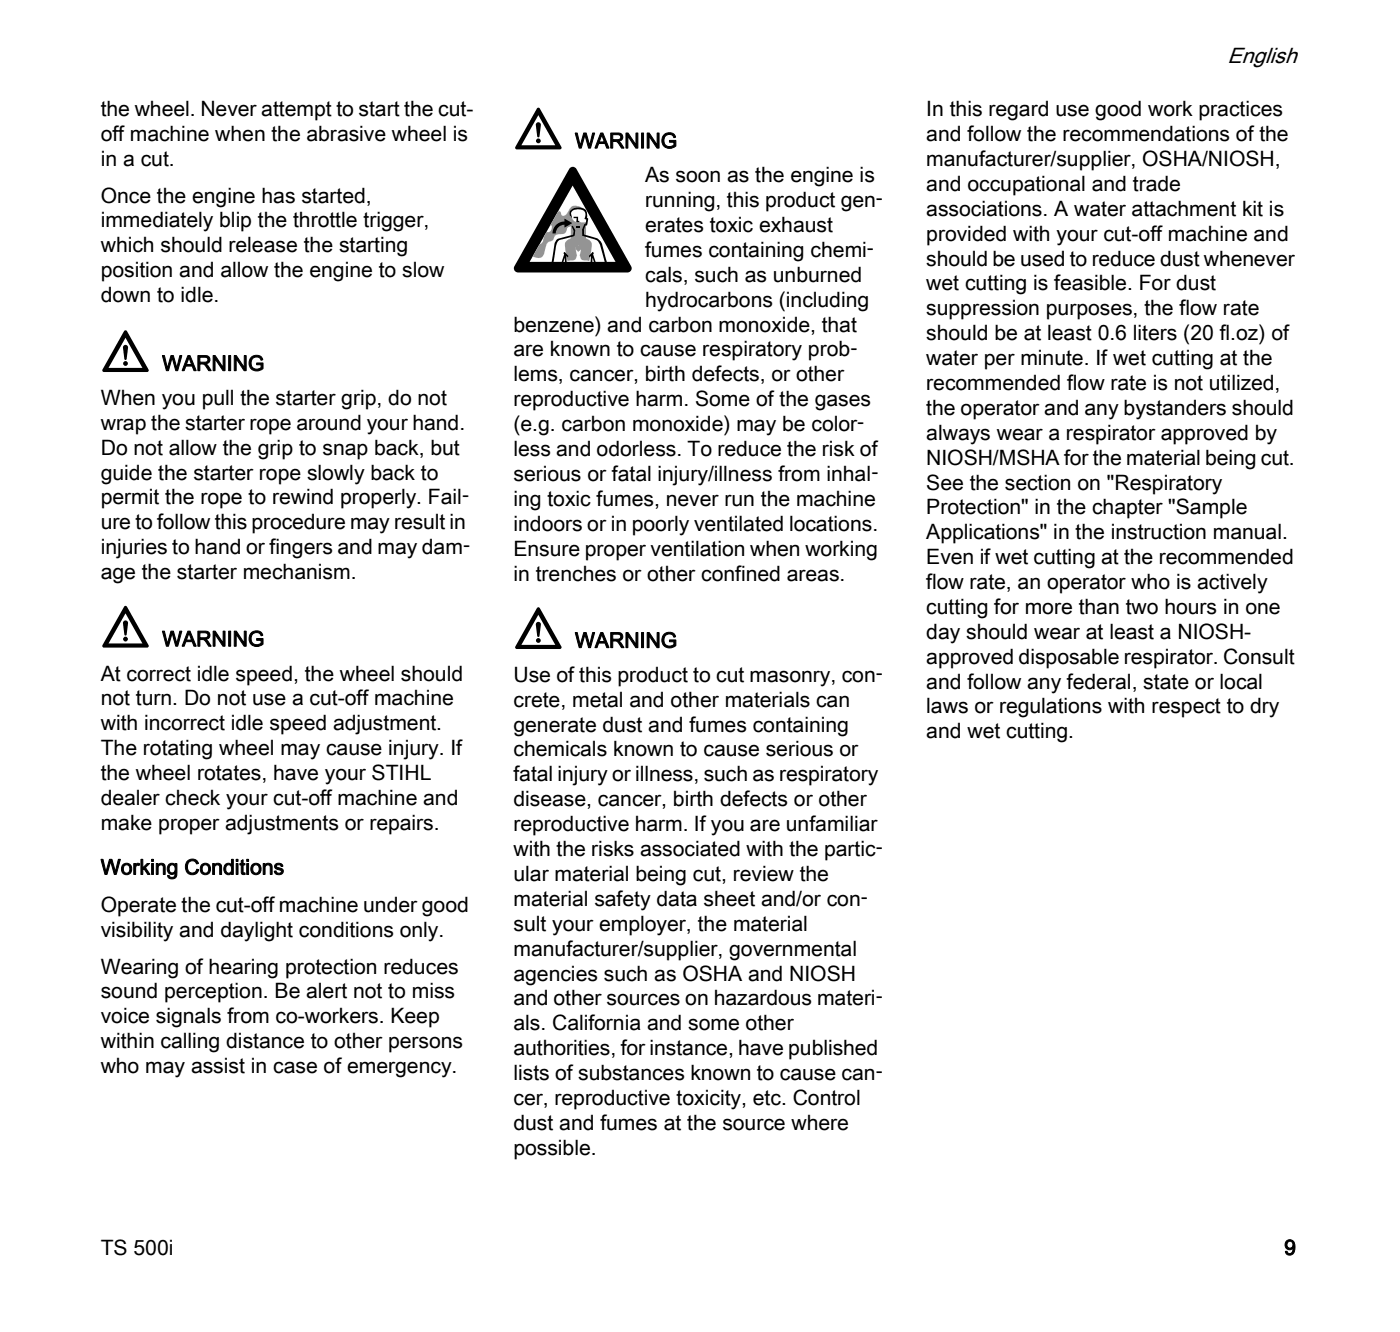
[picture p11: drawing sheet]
<svg xmlns="http://www.w3.org/2000/svg" width="210mm" height="200mm" viewBox="0 0 210 200" stroke-linecap="round" stroke-linejoin="round" font-family="sans-serif">
<defs><g id="words">
<text font-size="3.4" x="184.3" y="9.4">English</text>
<g font-size="3.2">
<text x="15.1" y="17.4">the wheel. Never attempt to start the cut-</text>
<text x="139.1" y="17.4">In this regard use good work practices</text>
<text x="15.1" y="21.2">off machine when the abrasive wheel is</text>
<text x="86.3" y="22.2">WARNING</text>
<text x="139.1" y="21.2">and follow the recommendations of the</text>
<text x="15.1" y="24.9">in a cut.</text>
<text x="96.9" y="27.4">As soon as the engine is</text>
<text x="139.1" y="24.9">manufacturer/supplier, OSHA/NIOSH,</text>
<text x="139.1" y="28.7">and occupational and trade</text>
<text x="15.1" y="30.4">Once the engine has started,</text>
<text x="15.1" y="34.2">immediately blip the throttle trigger,</text>
<text x="96.9" y="31.1">running, this product gen-</text>
<text x="96.9" y="34.8">erates toxic exhaust</text>
<text x="139.1" y="32.4">associations. A water attachment kit is</text>
<text x="15.1" y="37.9">which should release the starting</text>
<text x="15.1" y="41.6">position and allow the engine to slow</text>
<text x="96.9" y="38.6">fumes containing chemi-</text>
<text x="139.1" y="36.1">provided with your cut-off machine and</text>
<text x="139.1" y="39.9">should be used to reduce dust whenever</text>
<text x="15.1" y="45.4">down to idle.</text>
<text x="96.9" y="42.3">cals, such as unburned</text>
<text x="96.9" y="46.1">hydrocarbons (including</text>
<text x="139.1" y="43.6">wet cutting is feasible. For dust</text>
<text x="139.1" y="47.3">suppression purposes, the flow rate</text>
<text x="77.1" y="49.8">benzene) and carbon monoxide, that</text>
<text x="77.1" y="53.5">are known to cause respiratory prob-</text>
<text x="139.1" y="51.1">should be at least 0.6 liters (20 fl.oz) of</text>
<text x="24.3" y="55.7">WARNING</text>
<text x="77.1" y="57.3">lems, cancer, birth defects, or other</text>
<text x="139.1" y="54.8">water per minute. If wet cutting at the</text>
<text x="139.1" y="58.6">recommended flow rate is not utilized,</text>
<text x="15.1" y="60.8">When you pull the starter grip, do not</text>
<text x="15.1" y="64.5">wrap the starter rope around your hand.</text>
<text x="77.1" y="61">reproductive harm. Some of the gases</text>
<text x="77.1" y="64.7">(e.g. carbon monoxide) may be color-</text>
<text x="139.1" y="62.3">the operator and any bystanders should</text>
<text x="15.1" y="68.3">Do not allow the grip to snap back, but</text>
<text x="77.1" y="68.5">less and odorless. To reduce the risk of</text>
<text x="139.1" y="66">always wear a respirator approved by</text>
<text x="139.1" y="69.8">NIOSH/MSHA for the material being cut.</text>
<text x="15.1" y="72">guide the starter rope slowly back to</text>
<text x="15.1" y="75.8">permit the rope to rewind properly. Fail-</text>
<text x="77.1" y="72.2">serious or fatal injury/illness from inhal-</text>
<text x="77.1" y="76">ing toxic fumes, never run the machine</text>
<text x="139.1" y="73.5">See the section on &quot;Respiratory</text>
<text x="139.1" y="77.2">Protection&quot; in the chapter &quot;Sample</text>
<text x="15.1" y="79.5">ure to follow this procedure may result in</text>
<text x="15.1" y="83.2">injuries to hand or fingers and may dam-</text>
<text x="77.1" y="79.7">indoors or in poorly ventilated locations.</text>
<text x="77.1" y="83.4">Ensure proper ventilation when working</text>
<text x="139.1" y="81">Applications&quot; in the instruction manual.</text>
<text x="15.1" y="87">age the starter mechanism.</text>
<text x="77.1" y="87.2">in trenches or other confined areas.</text>
<text x="139.1" y="84.7">Even if wet cutting at the recommended</text>
<text x="139.1" y="88.5">flow rate, an operator who is actively</text>
<text x="139.1" y="92.2">cutting for more than two hours in one</text>
<text x="139.1" y="95.9">day should wear at least a NIOSH-</text>
<text x="24.3" y="97">WARNING</text>
<text x="86.3" y="97.3">WARNING</text>
<text x="139.1" y="99.7">approved disposable respirator. Consult</text>
<text x="15.1" y="102.2">At correct idle speed, the wheel should</text>
<text x="15.1" y="105.9">not turn. Do not use a cut-off machine</text>
<text x="77.1" y="102.4">Use of this product to cut masonry, con-</text>
<text x="77.1" y="106.1">crete, metal and other materials can</text>
<text x="139.1" y="103.4">and follow any federal, state or local</text>
<text x="139.1" y="107.1">laws or regulations with respect to dry</text>
<text x="15.1" y="109.7">with incorrect idle speed adjustment.</text>
<text x="15.1" y="113.4">The rotating wheel may cause injury. If</text>
<text x="77.1" y="109.9">generate dust and fumes containing</text>
<text x="77.1" y="113.6">chemicals known to cause serious or</text>
<text x="139.1" y="110.9">and wet cutting.</text>
<text x="15.1" y="117.1">the wheel rotates, have your STIHL</text>
<text x="77.1" y="117.3">fatal injury or illness, such as respiratory</text>
<text x="15.1" y="120.9">dealer check your cut-off machine and</text>
<text x="15.1" y="124.6">make proper adjustments or repairs.</text>
<text x="77.1" y="121.1">disease, cancer, birth defects or other</text>
<text x="77.1" y="124.8">reproductive harm. If you are unfamiliar</text>
<text x="15.1" y="131.3">Working Conditions</text>
<text x="77.1" y="128.6">with the risks associated with the partic-</text>
<text x="15.1" y="136.9">Operate the cut-off machine under good</text>
<text x="77.1" y="132.3">ular material being cut, review the</text>
<text x="77.1" y="136">material safety data sheet and/or con-</text>
<text x="15.1" y="140.7">visibility and daylight conditions only.</text>
<text x="77.1" y="139.8">sult your employer, the material</text>
<text x="77.1" y="143.5">manufacturer/supplier, governmental</text>
<text x="15.1" y="146.2">Wearing of hearing protection reduces</text>
<text x="15.1" y="149.9">sound perception. Be alert not to miss</text>
<text x="77.1" y="147.3">agencies such as OSHA and NIOSH</text>
<text x="15.1" y="153.7">voice signals from co-workers. Keep</text>
<text x="77.1" y="151">and other sources on hazardous materi-</text>
<text x="77.1" y="154.7">als. California and some other</text>
<text x="15.1" y="157.4">within calling distance to other persons</text>
<text x="15.1" y="161.1">who may assist in case of emergency.</text>
<text x="77.1" y="158.5">authorities, for instance, have published</text>
<text x="77.1" y="162.2">lists of substances known to cause can-</text>
<text x="77.1" y="165.9">cer, reproductive toxicity, etc. Control</text>
<text x="77.1" y="169.7">dust and fumes at the source where</text>
<text x="77.1" y="173.4">possible.</text>
<text x="15.1" y="188.4">TS 500i</text>
<text x="192.9" y="188.4">9</text>
</g>
</g></defs>
<path d="M18.7 49.6l.4 .1 3.2 5.8v.3h-6.9v-.3z" fill="#000"/>
<path d="M18.8 50.7l2.6 4.5h-5.1z" fill="#fff"/>
<g fill="#000">
<path d="M18.7 51.8a.38 .38 0 0 1 .4 .1 .38 .38 0 0 1 .1 .3l-.2 1.7-.2 .2-.1-.2-.2-1.7z"/>
<circle cx="18.8" cy="54.6" r=".36"/>
</g>
<path d="M15.3 91h7.1v7h-7.1z" fill="#fff"/>
<path d="M18.7 91l.4 .1 3.2 5.8v.3h-6.9v-.3z" fill="#000"/>
<path d="M18.8 92.1l2.6 4.5h-5.1z" fill="#fff"/>
<g fill="#000">
<path d="M18.7 93.2a.38 .38 0 0 1 .4 0 .38 .38 0 0 1 .1 .4l-.2 1.7-.2 .1-.1-.1-.2-1.7z"/>
<circle cx="18.8" cy="96" r=".36"/>
</g>
<path d="M77.3 16.2h7.1v7h-7.1z" fill="#fff"/>
<path d="M80.7 16.2l.4 .1 3.2 5.8v.3h-6.9v-.3z" fill="#000"/>
<path d="M80.9 17.3l2.5 4.5h-5.1z" fill="#fff"/>
<g fill="#000">
<path d="M80.5 18.5a.38 .38 0 0 1 .5-.1 .38 .38 0 0 1 .2 .4l-.2 1.7-.1 .1-.2-.1z"/>
<circle cx="80.9" cy="21.2" r=".36"/>
</g>
<path d="M77.1 24.8h18v18h-18z" fill="#fff"/>
<path d="M85.6 25.2a.64 .64 0 0 1 1.1 .3l8.1 14.5a.63 .63 0 0 1-.6 .9h-16.4a.63 .63 0 0 1-.5-.9z" fill="#000"/>
<path d="M86 27.9l6.4 11.4h-12.9z" fill="#fff"/>
<path d="M85 36.3a2.21 2.21 0 0 1 1.5-.7v.6a4.1 4.1 0 0 0 .2 2.2l-.1 .2a.82 .82 0 0 1-1.1 .5l-.3 .1-.2-.9a3.4 3.4 0 0 1 0-2z" fill="#999"/>
<path d="M86.9 33.4v3.4" fill="none" stroke="#999" stroke-width="2.3" stroke-linecap="butt"/>
<path d="M86.4 37.2l.5-.4 .5 .4" fill="none" stroke="#999" stroke-width="1.5" stroke-linecap="butt"/>
<path d="M87.2 35.6a1.84 1.84 0 0 1 1.7 1l-.1 1-.3 1.6-.5-.1a.75 .75 0 0 1-.9-.8 4.8 4.8 0 0 0 .1-2.4z" fill="#999"/>
<path d="M89 37.8l.2 .2-.1 .3 .6 2h-.2l-.5-1.6-.1 1.6h-.2v-1.8l-.2 .1a.43 .43 0 0 1 .3-.6z" fill="#000"/>
<path d="M83.8 31.8l.3-.1 .1 .1 .2 .6a1.19 1.19 0 0 0 1.1-1 1.14 1.14 0 0 1 1.7-.3l.4 .2a1.63 1.63 0 0 0-2.1 .6v.2a.75 .75 0 0 0 .4 .8 .5 .5 0 0 0 .6 .4l.8 .1v.3l-.1 .2-.2 .1a2.15 2.15 0 0 0-1.8 .3l-.2 .5a1.24 1.24 0 0 1-1.2 .4 .83 .83 0 0 0-.7 .8l-.2 .1a1.06 1.06 0 0 0-1 1.1 1.82 1.82 0 0 1-.7 1.5h-.5l-.7-.2 1-1.8a.95 .95 0 0 0 .6-1.1l.5-.8a.66 .66 0 0 0 .8-.8l-.1-.2-.2 .1z" fill="#999"/>
<path d="M85.7 31.6a1.71 1.71 0 0 1 2.4 .1l.1 1a.99 .99 0 0 1 0 1.1l-.3 .1-.2 .5v.8l1.1 .3a1.83 1.83 0 0 1 1.8 1.7l.8 3h-.4l-.7-2.9a1.52 1.52 0 0 0-1.4-1.5l-1.5-.4a2.17 2.17 0 0 1 .4-1.8l.2-.6-.2-.1a.93 .93 0 0 0 0-1.1 .93 .93 0 0 0-1-.4 .76 .76 0 0 0-1 .9l.1 .5-.2 .1v.4l.1 .2 .2 .1 .2 .7a1.01 1.01 0 0 1-.1 1.2l-1.3 .4a1.16 1.16 0 0 0-1.2 .8l-.6 3.7-.3-.1 .6-3.8a.96 .96 0 0 1 .8-.7l2-.6 .1-.5-.4-.9h-.2l-.2-.6v-.4l.2-.2a1.18 1.18 0 0 1 .1-1z" fill="#000"/>
<path d="M85.3 32.4a.76 .76 0 0 1 .8 .7l.1 .1a.79 .79 0 0 1 .4 .8h-.1a1.34 1.34 0 0 0-1.3 .2z" fill="#999"/>
<path d="M83.5 33.8l.8-.5h.5v-.5l1.2 .7-1.2 .7v-.5a1.31 1.31 0 0 0-1.3 1.4h-.5v-.5zM84.6 38l.2-.2 .2 .2a.43 .43 0 0 1 .3 .6l-.2-.1v1.8h-.2l-.1-1.6-.5 1.6h-.2l.6-2zM86.6 34h.5v.1h-.5zM86.1 32.5l.7 .1v.6h.2v.2h-.5l.1-.6h-.5z" fill="#000"/>
<path d="M77.3 91.2h7.1v7h-7.1z" fill="#fff"/>
<path d="M80.7 91.2l.4 .1 3.2 5.8v.3h-6.9v-.3z" fill="#000"/>
<path d="M80.9 92.3l2.5 4.5h-5.1z" fill="#fff"/>
<g fill="#000">
<path d="M80.7 93.4a.38 .38 0 0 1 .4 0 .38 .38 0 0 1 .1 .4l-.2 1.7-.1 .2-.2-.2-.2-1.7z"/>
<circle cx="80.9" cy="96.2" r=".36"/>
</g>
<use href="#words"/>
</svg>
